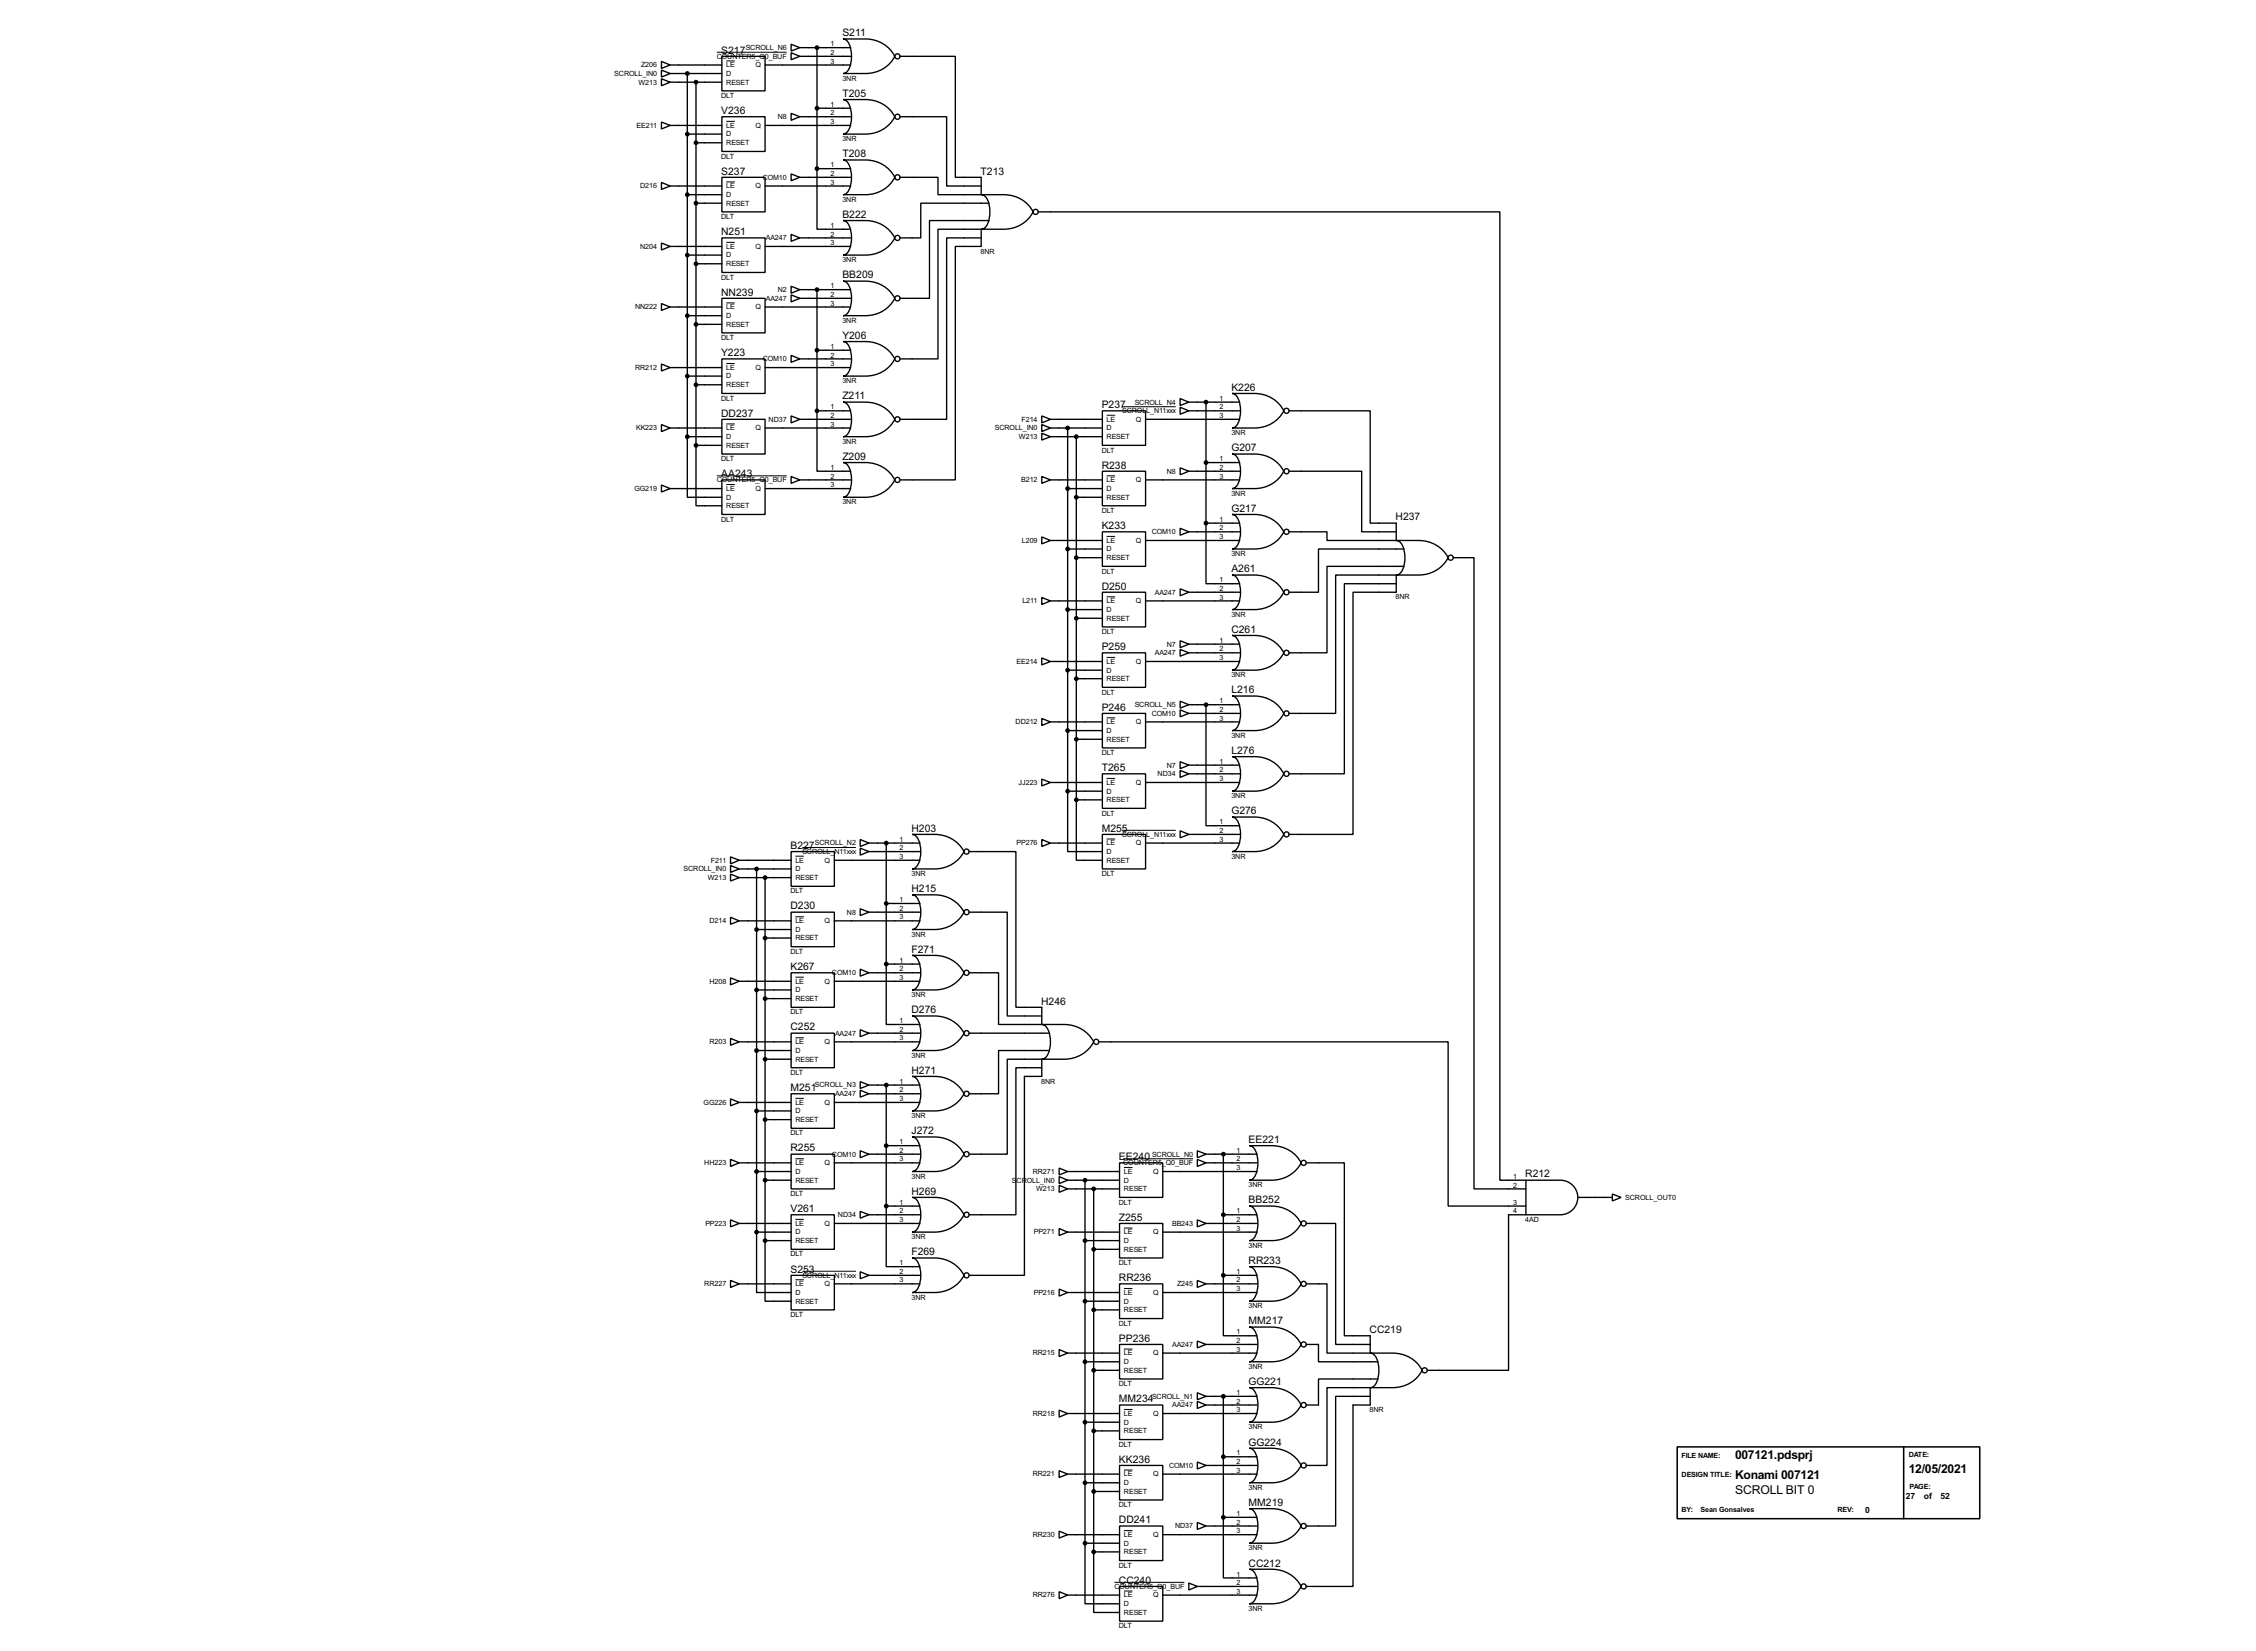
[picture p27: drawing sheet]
<svg xmlns="http://www.w3.org/2000/svg" width="663mm" height="485mm" viewBox="0 0 663 485" stroke-linecap="round" stroke-linejoin="round" font-family="sans-serif">
<defs><g id="words">
<g font-size="4">
<text x="509.8" y="428.7">007121.pdsprj</text>
<text x="509.8" y="434.5">Konami 007121</text>
<text x="560.9" y="432.8">12/05/2021</text>
<text x="509.8" y="438.9">SCROLL BIT 0</text>
</g>
<g font-size="3.4">
<text x="247.5" y="10.6">S211</text>
<text x="211.9" y="15.7">S217</text>
<text x="247.5" y="28.4">T205</text>
<text x="211.9" y="33.5">V236</text>
<text x="247.5" y="46.2">T208</text>
<text x="211.9" y="51.3">S237</text>
<text x="288.1" y="51.3">T213</text>
<text x="247.5" y="64">B222</text>
<text x="211.9" y="69.1">N251</text>
<text x="247.5" y="81.8">BB209</text>
<text x="211.9" y="86.8">NN239</text>
<text x="247.5" y="99.5">Y206</text>
<text x="211.9" y="104.7">Y223</text>
<text x="247.5" y="117.4">Z211</text>
<text x="323.7" y="119.9">P237</text>
<text x="361.8" y="114.8">K226</text>
<text x="211.9" y="122.4">DD237</text>
<text x="247.5" y="135.1">Z209</text>
<text x="323.7" y="137.6">R238</text>
<text x="361.8" y="132.6">G207</text>
<text x="211.9" y="140.2">AA243</text>
<text x="323.7" y="155.5">K233</text>
<text x="361.8" y="150.3">G217</text>
<text x="410.1" y="152.9">H237</text>
<text x="323.7" y="173.2">D250</text>
<text x="361.8" y="168.2">A261</text>
<text x="361.8" y="185.9">C261</text>
<text x="323.7" y="191">P259</text>
<text x="361.8" y="203.7">L216</text>
<text x="323.7" y="208.8">P246</text>
<text x="361.8" y="221.5">L276</text>
<text x="323.7" y="226.6">T265</text>
<text x="361.8" y="239.3">G276</text>
<text x="267.8" y="244.4">H203</text>
<text x="323.7" y="244.4">M255</text>
<text x="232.3" y="249.4">B227</text>
<text x="267.8" y="262.1">H215</text>
<text x="232.3" y="267.2">D230</text>
<text x="267.8" y="279.9">F271</text>
<text x="232.3" y="285">K267</text>
<text x="267.8" y="297.7">D276</text>
<text x="305.9" y="295.2">H246</text>
<text x="232.3" y="302.8">C252</text>
<text x="267.8" y="315.5">H271</text>
<text x="232.3" y="320.6">M251</text>
<text x="267.8" y="333.3">J272</text>
<text x="366.9" y="335.8">EE221</text>
<text x="232.3" y="338.3">R255</text>
<text x="328.8" y="340.9">EE240</text>
<text x="448.2" y="346">R212</text>
<text x="267.8" y="351">H269</text>
<text x="366.9" y="353.6">BB252</text>
<text x="232.3" y="356.1">V261</text>
<text x="328.8" y="358.7">Z255</text>
<text x="267.8" y="368.8">F269</text>
<text x="366.9" y="371.4">RR233</text>
<text x="232.3" y="373.9">S253</text>
<text x="328.8" y="376.4">RR236</text>
<text x="366.9" y="389.1">MM217</text>
<text x="328.8" y="394.2">PP236</text>
<text x="402.4" y="391.7">CC219</text>
<text x="366.9" y="406.9">GG221</text>
<text x="328.8" y="412">MM234</text>
<text x="366.9" y="424.7">GG224</text>
<text x="328.8" y="429.8">KK236</text>
<text x="366.9" y="442.5">MM219</text>
<text x="328.8" y="447.6">DD241</text>
<text x="366.9" y="460.3">CC212</text>
<text x="328.8" y="465.3">CC240</text>
</g>
<g font-size="2.8">
<text x="560" y="440.5">27</text>
<text x="565.3" y="440.5">of</text>
<text x="570.2" y="440.5">52</text>
<text x="548" y="444.5">0</text>
</g>
<g font-size="2.4">
<text x="210.6" y="17.2">C</text>
<text x="212.1" y="17.2">OUNTER5_Q0_BUF</text>
<text x="219.1" y="14.7">SCROLL_N6</text>
<text x="244" y="13.6">1</text>
<text x="244" y="16.2">2</text>
<text x="180.5" y="22.3">SCROLL_IN0</text>
<text x="188.4" y="19.8">Z206</text>
<text x="213.4" y="22.3">D</text>
<text x="213.4" y="19.8">LE</text>
<text x="222" y="19.8">Q</text>
<text x="244" y="18.7">3</text>
<text x="247.5" y="23.7">3NR</text>
<text x="187.6" y="24.8">W213</text>
<text x="211.9" y="28.8">DLT</text>
<text x="213.4" y="24.8">RESET</text>
<text x="228.5" y="35">N8</text>
<text x="244" y="31.4">1</text>
<text x="244" y="33.9">2</text>
<text x="187.1" y="37.5">EE211</text>
<text x="213.4" y="40.1">D</text>
<text x="213.4" y="37.5">LE</text>
<text x="222" y="37.5">Q</text>
<text x="244" y="36.5">3</text>
<text x="247.5" y="41.5">3NR</text>
<text x="211.9" y="46.6">DLT</text>
<text x="213.4" y="42.7">RESET</text>
<text x="224.1" y="52.8">COM10</text>
<text x="244" y="49.2">1</text>
<text x="244" y="51.7">2</text>
<text x="188.1" y="55.4">D216</text>
<text x="213.4" y="57.9">D</text>
<text x="213.4" y="55.4">LE</text>
<text x="222" y="55.4">Q</text>
<text x="244" y="54.3">3</text>
<text x="247.5" y="59.3">3NR</text>
<text x="211.9" y="64.3">DLT</text>
<text x="213.4" y="60.4">RESET</text>
<text x="225" y="70.6">AA247</text>
<text x="244" y="67">1</text>
<text x="244" y="69.5">2</text>
<text x="244" y="72">3</text>
<text x="188.1" y="73.1">N204</text>
<text x="213.4" y="75.6">D</text>
<text x="213.4" y="73.1">LE</text>
<text x="222" y="73.1">Q</text>
<text x="247.5" y="77">3NR</text>
<text x="288.1" y="74.5">8NR</text>
<text x="211.9" y="82.2">DLT</text>
<text x="213.4" y="78.2">RESET</text>
<text x="225" y="88.3">AA247</text>
<text x="228.5" y="85.8">N2</text>
<text x="244" y="84.7">1</text>
<text x="244" y="87.3">2</text>
<text x="244" y="89.8">3</text>
<text x="186.6" y="90.9">NN222</text>
<text x="213.4" y="93.5">D</text>
<text x="213.4" y="90.9">LE</text>
<text x="213.4" y="96">RESET</text>
<text x="222" y="90.9">Q</text>
<text x="247.5" y="94.9">3NR</text>
<text x="211.9" y="99.9">DLT</text>
<text x="224.1" y="106.2">COM10</text>
<text x="244" y="102.5">1</text>
<text x="244" y="105.1">2</text>
<text x="244" y="107.6">3</text>
<text x="186.6" y="108.7">RR212</text>
<text x="213.4" y="111.2">D</text>
<text x="213.4" y="108.7">LE</text>
<text x="213.4" y="113.7">RESET</text>
<text x="222" y="108.7">Q</text>
<text x="247.5" y="112.6">3NR</text>
<text x="211.9" y="117.7">DLT</text>
<text x="333.4" y="118.9">SCROLL_N4</text>
<text x="358.3" y="117.8">1</text>
<text x="225.9" y="123.9">ND37</text>
<text x="244" y="120.3">1</text>
<text x="244" y="122.8">2</text>
<text x="244" y="125.4">3</text>
<text x="300.2" y="123.9">F214</text>
<text x="325.2" y="123.9">LE</text>
<text x="329.7" y="121.4">SCROL</text>
<text x="333.7" y="123.9">Q</text>
<text x="336.8" y="121.4">L_N11xxx</text>
<text x="358.3" y="120.3">2</text>
<text x="358.3" y="122.8">3</text>
<text x="186.9" y="126.4">KK223</text>
<text x="213.4" y="129">D</text>
<text x="213.4" y="126.4">LE</text>
<text x="213.4" y="131.6">RESET</text>
<text x="222" y="126.4">Q</text>
<text x="247.5" y="130.4">3NR</text>
<text x="292.3" y="126.4">SCROLL_IN0</text>
<text x="299.4" y="129">W213</text>
<text x="325.2" y="126.4">D</text>
<text x="325.2" y="129">RESET</text>
<text x="361.8" y="127.8">3NR</text>
<text x="211.9" y="135.5">DLT</text>
<text x="323.7" y="133">DLT</text>
<text x="358.3" y="135.5">1</text>
<text x="210.6" y="141.7">C</text>
<text x="212.1" y="141.7">OUNTER5_Q0_BUF</text>
<text x="244" y="138.1">1</text>
<text x="244" y="140.6">2</text>
<text x="244" y="143.2">3</text>
<text x="300.1" y="141.7">B212</text>
<text x="325.2" y="141.7">LE</text>
<text x="333.7" y="141.7">Q</text>
<text x="342.8" y="139.2">N8</text>
<text x="358.3" y="138.1">2</text>
<text x="358.3" y="140.6">3</text>
<text x="186.4" y="144.3">GG219</text>
<text x="213.4" y="146.8">D</text>
<text x="213.4" y="144.3">LE</text>
<text x="213.4" y="149.3">RESET</text>
<text x="222" y="144.3">Q</text>
<text x="247.5" y="148.2">3NR</text>
<text x="325.2" y="144.3">D</text>
<text x="325.2" y="146.8">RESET</text>
<text x="361.8" y="145.7">3NR</text>
<text x="211.9" y="153.3">DLT</text>
<text x="323.7" y="150.7">DLT</text>
<text x="358.3" y="153.3">1</text>
<text x="358.3" y="155.9">2</text>
<text x="300.3" y="159.5">L209</text>
<text x="325.2" y="159.5">LE</text>
<text x="333.7" y="159.5">Q</text>
<text x="338.4" y="157">COM10</text>
<text x="358.3" y="158.4">3</text>
<text x="325.2" y="162">D</text>
<text x="325.2" y="164.6">RESET</text>
<text x="361.8" y="163.4">3NR</text>
<text x="323.7" y="168.5">DLT</text>
<text x="358.3" y="171.1">1</text>
<text x="358.3" y="173.6">2</text>
<text x="300.4" y="177.3">L211</text>
<text x="325.2" y="179.8">D</text>
<text x="325.2" y="177.3">LE</text>
<text x="333.7" y="177.3">Q</text>
<text x="339.3" y="174.7">AA247</text>
<text x="358.3" y="176.2">3</text>
<text x="410.1" y="176.1">8NR</text>
<text x="325.2" y="182.4">RESET</text>
<text x="361.8" y="181.2">3NR</text>
<text x="323.7" y="186.3">DLT</text>
<text x="342.8" y="190">N7</text>
<text x="358.3" y="188.9">1</text>
<text x="358.3" y="191.4">2</text>
<text x="298.7" y="195.1">EE214</text>
<text x="325.2" y="197.6">D</text>
<text x="325.2" y="195.1">LE</text>
<text x="333.7" y="195.1">Q</text>
<text x="339.3" y="192.5">AA247</text>
<text x="358.3" y="194">3</text>
<text x="325.2" y="200.1">RESET</text>
<text x="361.8" y="199">3NR</text>
<text x="323.7" y="204.1">DLT</text>
<text x="333.4" y="207.8">SCROLL_N5</text>
<text x="358.3" y="206.7">1</text>
<text x="358.3" y="209.2">2</text>
<text x="298.4" y="212.8">DD212</text>
<text x="325.2" y="215.4">D</text>
<text x="325.2" y="212.8">LE</text>
<text x="333.7" y="212.8">Q</text>
<text x="338.4" y="210.3">COM10</text>
<text x="358.3" y="211.7">3</text>
<text x="323.7" y="221.9">DLT</text>
<text x="325.2" y="217.9">RESET</text>
<text x="361.8" y="216.8">3NR</text>
<text x="342.8" y="225.5">N7</text>
<text x="358.3" y="224.4">1</text>
<text x="358.3" y="227">2</text>
<text x="299.3" y="230.6">JJ223</text>
<text x="325.2" y="233.2">D</text>
<text x="325.2" y="230.6">LE</text>
<text x="333.7" y="230.6">Q</text>
<text x="340.2" y="228.1">ND34</text>
<text x="358.3" y="229.5">3</text>
<text x="323.7" y="239.6">DLT</text>
<text x="325.2" y="235.7">RESET</text>
<text x="361.8" y="234.6">3NR</text>
<text x="329.7" y="245.9">SCROL</text>
<text x="336.8" y="245.9">L_N11xxx</text>
<text x="358.3" y="242.2">1</text>
<text x="358.3" y="244.8">2</text>
<text x="235.8" y="250.9">SCROLL_N11xxx</text>
<text x="239.5" y="248.4">SCROLL_N2</text>
<text x="264.3" y="247.3">1</text>
<text x="264.3" y="249.8">2</text>
<text x="298.7" y="248.4">PP276</text>
<text x="325.2" y="250.9">D</text>
<text x="325.2" y="248.4">LE</text>
<text x="333.7" y="248.4">Q</text>
<text x="358.3" y="247.3">3</text>
<text x="200.9" y="256">SCROLL_IN0</text>
<text x="208.8" y="253.5">F211</text>
<text x="233.7" y="256">D</text>
<text x="233.7" y="253.5">LE</text>
<text x="242.3" y="253.5">Q</text>
<text x="264.3" y="252.4">3</text>
<text x="267.8" y="257.4">3NR</text>
<text x="323.7" y="257.4">DLT</text>
<text x="325.2" y="253.5">RESET</text>
<text x="361.8" y="252.3">3NR</text>
<text x="208" y="258.6">W213</text>
<text x="232.3" y="262.5">DLT</text>
<text x="233.7" y="258.6">RESET</text>
<text x="248.9" y="268.7">N8</text>
<text x="264.3" y="265.1">1</text>
<text x="264.3" y="267.6">2</text>
<text x="208.5" y="271.3">D214</text>
<text x="233.7" y="273.8">D</text>
<text x="233.7" y="271.3">LE</text>
<text x="242.3" y="271.3">Q</text>
<text x="264.3" y="270.2">3</text>
<text x="267.8" y="275.2">3NR</text>
<text x="232.3" y="280.3">DLT</text>
<text x="233.7" y="276.3">RESET</text>
<text x="244.5" y="286.5">COM10</text>
<text x="264.3" y="282.9">1</text>
<text x="264.3" y="285.4">2</text>
<text x="264.3" y="287.9">3</text>
<text x="208.5" y="289">H208</text>
<text x="233.7" y="291.6">D</text>
<text x="233.7" y="289">LE</text>
<text x="242.3" y="289">Q</text>
<text x="267.8" y="293">3NR</text>
<text x="232.3" y="298.1">DLT</text>
<text x="233.7" y="294.1">RESET</text>
<text x="245.4" y="304.3">AA247</text>
<text x="264.3" y="300.6">1</text>
<text x="264.3" y="303.2">2</text>
<text x="264.3" y="305.7">3</text>
<text x="208.5" y="306.8">R203</text>
<text x="233.7" y="309.4">D</text>
<text x="233.7" y="306.8">LE</text>
<text x="233.7" y="311.9">RESET</text>
<text x="242.3" y="306.8">Q</text>
<text x="267.8" y="310.8">3NR</text>
<text x="232.3" y="315.8">DLT</text>
<text x="239.5" y="319.5">SCROLL_N3</text>
<text x="245.4" y="322.1">AA247</text>
<text x="264.3" y="318.4">1</text>
<text x="264.3" y="321">2</text>
<text x="264.3" y="323.5">3</text>
<text x="305.9" y="318.4">8NR</text>
<text x="206.8" y="324.6">GG226</text>
<text x="233.7" y="327.1">D</text>
<text x="233.7" y="324.6">LE</text>
<text x="233.7" y="329.7">RESET</text>
<text x="242.3" y="324.6">Q</text>
<text x="267.8" y="328.5">3NR</text>
<text x="232.3" y="333.6">DLT</text>
<text x="244.5" y="339.8">COM10</text>
<text x="264.3" y="336.2">1</text>
<text x="264.3" y="338.7">2</text>
<text x="264.3" y="341.3">3</text>
<text x="338.5" y="339.8">SCROLL_N0</text>
<text x="363.4" y="338.7">1</text>
<text x="363.4" y="341.3">2</text>
<text x="207" y="342.4">HH223</text>
<text x="233.7" y="344.9">D</text>
<text x="233.7" y="342.4">LE</text>
<text x="233.7" y="347.5">RESET</text>
<text x="242.3" y="342.4">Q</text>
<text x="267.8" y="346.3">3NR</text>
<text x="297.4" y="347.5">S</text>
<text x="298.7" y="347.5">CROLL_IN0</text>
<text x="303.5" y="344.9">RR271</text>
<text x="330" y="342.4">COUNTER5_Q0_BUF</text>
<text x="330.3" y="347.5">D</text>
<text x="330.3" y="344.9">LE</text>
<text x="338.8" y="344.9">Q</text>
<text x="363.4" y="343.8">3</text>
<text x="444.7" y="346.4">1</text>
<text x="232.3" y="351.4">DLT</text>
<text x="264.3" y="354">1</text>
<text x="304.5" y="350">W213</text>
<text x="328.8" y="353.9">DLT</text>
<text x="330.3" y="350">RESET</text>
<text x="366.9" y="348.9">3NR</text>
<text x="444.7" y="348.9">2</text>
<text x="444.7" y="354">3</text>
<text x="477.6" y="352.5">SCROLL_OUT0</text>
<text x="246.2" y="357.6">ND34</text>
<text x="264.3" y="356.5">2</text>
<text x="264.3" y="359.1">3</text>
<text x="363.4" y="356.5">1</text>
<text x="363.4" y="359.1">2</text>
<text x="444.7" y="356.5">4</text>
<text x="448.2" y="359">4AD</text>
<text x="207.3" y="360.2">PP223</text>
<text x="233.7" y="362.7">D</text>
<text x="233.7" y="360.2">LE</text>
<text x="233.7" y="365.2">RESET</text>
<text x="242.3" y="360.2">Q</text>
<text x="267.8" y="364.1">3NR</text>
<text x="303.8" y="362.7">PP271</text>
<text x="330.3" y="365.2">D</text>
<text x="330.3" y="362.7">LE</text>
<text x="338.8" y="362.7">Q</text>
<text x="344.4" y="360.2">BB243</text>
<text x="363.4" y="361.6">3</text>
<text x="232.3" y="369.2">DLT</text>
<text x="264.3" y="371.8">1</text>
<text x="328.8" y="371.7">DLT</text>
<text x="330.3" y="367.8">RESET</text>
<text x="366.9" y="366.6">3NR</text>
<text x="207" y="377.9">RR227</text>
<text x="233.7" y="377.9">LE</text>
<text x="235.8" y="375.4">SCROLL_N11xxx</text>
<text x="242.3" y="377.9">Q</text>
<text x="264.3" y="374.3">2</text>
<text x="264.3" y="376.8">3</text>
<text x="345.9" y="377.9">Z245</text>
<text x="363.4" y="374.3">1</text>
<text x="363.4" y="376.8">2</text>
<text x="233.7" y="380.5">D</text>
<text x="233.7" y="383">RESET</text>
<text x="267.8" y="381.9">3NR</text>
<text x="303.8" y="380.5">PP216</text>
<text x="330.3" y="383">D</text>
<text x="330.3" y="380.5">LE</text>
<text x="338.8" y="380.5">Q</text>
<text x="363.4" y="379.4">3</text>
<text x="232.3" y="387">DLT</text>
<text x="328.8" y="389.5">DLT</text>
<text x="330.3" y="385.6">RESET</text>
<text x="366.9" y="384.4">3NR</text>
<text x="344.4" y="395.7">AA247</text>
<text x="363.4" y="392.1">1</text>
<text x="363.4" y="394.6">2</text>
<text x="303.5" y="398.3">RR215</text>
<text x="330.3" y="400.8">D</text>
<text x="330.3" y="398.3">LE</text>
<text x="338.8" y="398.3">Q</text>
<text x="363.4" y="397.2">3</text>
<text x="328.8" y="407.3">DLT</text>
<text x="330.3" y="403.3">RESET</text>
<text x="366.9" y="402.2">3NR</text>
<text x="338.5" y="411">SCROLL_N1</text>
<text x="344.4" y="413.5">AA247</text>
<text x="363.4" y="409.9">1</text>
<text x="363.4" y="412.4">2</text>
<text x="303.5" y="416">RR218</text>
<text x="330.3" y="418.6">D</text>
<text x="330.3" y="416">LE</text>
<text x="338.8" y="416">Q</text>
<text x="363.4" y="414.9">3</text>
<text x="366.9" y="420">3NR</text>
<text x="402.4" y="414.9">8NR</text>
<text x="328.8" y="425.1">DLT</text>
<text x="330.3" y="421.1">RESET</text>
<text x="343.5" y="431.3">COM10</text>
<text x="363.4" y="427.6">1</text>
<text x="363.4" y="430.2">2</text>
<text x="494.1" y="428.5">FILE NAME:</text>
<text x="560.9" y="428">DATE:</text>
<text x="303.5" y="433.8">RR221</text>
<text x="330.3" y="436.4">D</text>
<text x="330.3" y="433.8">LE</text>
<text x="338.8" y="433.8">Q</text>
<text x="363.4" y="432.7">3</text>
<text x="366.9" y="437.8">3NR</text>
<text x="494.1" y="434">DESIGN TITLE:</text>
<text x="561.1" y="437.4">PAGE:</text>
<text x="328.8" y="442.8">DLT</text>
<text x="330.3" y="438.9">RESET</text>
<text x="345.3" y="449.1">ND37</text>
<text x="363.4" y="445.4">1</text>
<text x="363.4" y="448">2</text>
<text x="494.1" y="444.3">BY:</text>
<text x="499.7" y="444.3">Sean Gonsalves</text>
<text x="539.9" y="444.4">REV:</text>
<text x="303.5" y="451.6">RR230</text>
<text x="330.3" y="454.1">D</text>
<text x="330.3" y="451.6">LE</text>
<text x="338.8" y="451.6">Q</text>
<text x="363.4" y="450.5">3</text>
<text x="366.9" y="455.5">3NR</text>
<text x="328.8" y="460.6">DLT</text>
<text x="330.3" y="456.7">RESET</text>
<text x="327.5" y="466.8">COUNTER5_Q0_BUF</text>
<text x="363.4" y="463.2">1</text>
<text x="363.4" y="465.7">2</text>
<text x="303.5" y="469.4">RR276</text>
<text x="330.3" y="471.9">D</text>
<text x="330.3" y="469.4">LE</text>
<text x="338.8" y="469.4">Q</text>
<text x="363.4" y="468.3">3</text>
<text x="366.9" y="473.3">3NR</text>
<text x="328.8" y="478.4">DLT</text>
<text x="330.3" y="474.5">RESET</text>
</g>
</g></defs>
<g fill="none" stroke="#000" stroke-width=".4">
<path d="M194.4 18.1l2.5 1-2.5 1zM196.9 19.1h15.2M212.1 16.6h12.7v10.1h-12.7zM224.8 19.1h25.2M232.5 13l2.5 1-2.5 1zM232.5 15.5l2.5 1.1-2.5 1zM235 14h15M235 16.6h15M240.1 14v35.6M247.7 11.5h6.6a9.5 9.5 0 0 1 8.6 5.1 9.4 9.4 0 0 1-8.6 5h-6.6a3.1 3.1 0 0 0 2.3-3.1 7.9 7.9 0 0 0-1.3-6.6zM264.5 16.6h16.2v35.5h7.6v5.1h-12.7v-5.1h-11.1M194.4 20.6l2.5 1-2.5 1.1z"/>
<path d="M194.4 35.9l2.5 1-2.5 1zM194.4 23.2l2.5 1-2.5 1zM196.9 36.9h15.2M196.9 21.6h15.2M196.9 24.2h15.2M202 21.6v106.7M202 39.4h10.1M204.5 24.2v106.7M212.1 34.3h12.7v10.2h-12.7zM224.8 36.9h25.2M232.5 33.3l2.5 1-2.5 1.1zM235 34.3h15"/>
<path d="M240.1 31.8h9.9M247.7 29.3h6.6a9.4 9.4 0 0 1 8.6 5 9.5 9.5 0 0 1-8.6 5.1h-6.6a3.2 3.2 0 0 0 2.3-3.1 7.8 7.8 0 0 0-1.3-6.6zM264.5 34.3h13.7v20.4h10.1M194.4 53.6l2.5 1.1-2.5 1zM196.9 54.7h15.2M202 57.2h10.1M204.5 42h7.6M204.5 59.7h7.6M212.1 52.1h12.7v10.2h-12.7zM224.8 54.7h25.2M232.5 51.1l2.5 1-2.5 1zM235 52.1h15"/>
<path d="M240.1 49.6v17.8h9.9M240.1 49.6h9.9M247.7 47h6.6a9.5 9.5 0 0 1 8.6 5.1 9.5 9.5 0 0 1-8.6 5.1h-6.6a3.2 3.2 0 0 0 2.3-3.1 7.9 7.9 0 0 0-1.3-6.7zM288.3 57.2h6.6a9.5 9.5 0 0 1 8.7 5.1 9.5 9.5 0 0 1-8.7 5.1h-6.6a3.2 3.2 0 0 0 2.4-3.2 7.7 7.7 0 0 0-1.3-6.6zM290.6 59.7h-20v10.2h-6.1M194.4 71.4l2.5 1-2.5 1.1zM196.9 72.4h15.2M202 75h10.1M204.5 77.5h7.6M212.1 69.9h12.7v10.2h-12.7zM224.8 72.4h25.2M232.5 68.9l2.5 1-2.5 1z"/>
<path d="M235 69.9h15M247.7 64.8h6.6a9.5 9.5 0 0 1 8.6 5.1 9.4 9.4 0 0 1-8.6 5.1h-6.6a3.2 3.2 0 0 0 2.3-3.2 7.9 7.9 0 0 0-1.3-6.6zM288.3 69.9h-10.1v53.3h-13.7M290.6 64.8h-17.5v22.9h-8.6M305.1 62.3h135.6v284.5h7.7M194.4 89.2l2.5 1-2.5 1zM196.9 90.2h15.2M202 92.8h10.1M204.5 95.3h7.6M212.1 87.7h12.7v10.1h-12.7zM224.8 90.2h25.2M232.5 84.1l2.5 1-2.5 1.1z"/>
<path d="M232.5 86.7l2.5 1-2.5 1zM235 85.1h15M235 87.7h15M240.1 85.1v35.6M247.7 82.6h6.6a9.4 9.4 0 0 1 8.6 5.1 9.5 9.5 0 0 1-8.6 5.1h-6.6a3.2 3.2 0 0 0 2.3-3.2 7.8 7.8 0 0 0-1.3-6.6zM194.4 107l2.5 1-2.5 1zM196.9 108h15.2M202 110.5h10.1M204.5 113.1h7.6M212.1 105.5h12.7v10.1h-12.7zM224.8 108h25.2M232.5 104.4l2.5 1.1-2.5 1z"/>
<path d="M235 105.5h15M240.1 102.9h9.9M247.7 100.4h6.6a9.5 9.5 0 0 1 8.6 5.1 9.4 9.4 0 0 1-8.6 5h-6.6a3.1 3.1 0 0 0 2.3-3.1 7.9 7.9 0 0 0-1.3-6.6zM247.7 118.2h6.6a9.4 9.4 0 0 1 8.6 5 9.5 9.5 0 0 1-8.6 5.1h-6.6a3.2 3.2 0 0 0 2.3-3.1 7.8 7.8 0 0 0-1.3-6.6zM264.5 105.5h11.1v-38.1h12.7v5h-7.6v68.6h-16.2M346.8 117.1l2.5 1.1-2.5 1zM346.8 119.7l2.5 1-2.5 1zM349.3 118.2h15M354.4 118.2v35.5M362 115.6h6.6a9.5 9.5 0 0 1 8.6 5.1 9.4 9.4 0 0 1-8.6 5.1h-6.6a3.2 3.2 0 0 0 2.3-3.2 7.9 7.9 0 0 0-1.3-6.6zM194.4 124.8l2.5 1-2.5 1zM196.9 125.8h15.2"/>
<path d="M202 128.3v17.8h10.1M202 128.3h10.1M204.5 130.9v17.7h7.6M204.5 130.9h7.6M212.1 123.2h12.7v10.2h-12.7zM224.8 125.8h25.2M232.5 122.2l2.5 1-2.5 1.1zM235 123.2h15M240.1 120.7v17.8h9.9M240.1 120.7h9.9M247.7 135.9h6.6a9.5 9.5 0 0 1 8.6 5.1 9.5 9.5 0 0 1-8.6 5.1h-6.6a3.2 3.2 0 0 0 2.3-3.1 7.9 7.9 0 0 0-1.3-6.7zM306.1 122.2l2.6 1-2.6 1.1z"/>
<path d="M306.1 127.3l2.6 1-2.6 1zM306.1 124.8l2.6 1-2.6 1zM308.7 123.2h15.2M308.7 125.8h15.2M308.7 128.3h15.2M313.7 125.8v106.7M316.3 128.3v106.7M323.9 138.5h12.7v10.1h-12.7zM323.9 120.7h12.7v10.2h-12.7zM336.6 123.2h27.7M346.8 137.5l2.5 1-2.5 1zM349.3 120.7h15"/>
<path d="M349.3 138.5h15M354.4 135.9h9.9M362 133.4h6.6a9.4 9.4 0 0 1 8.6 5.1 9.5 9.5 0 0 1-8.6 5.1h-6.6a3.2 3.2 0 0 0 2.3-3.2 7.8 7.8 0 0 0-1.3-6.6zM378.8 120.7h23.8v33h7.7v5.1h-20.4v-2.5h-11.1M378.8 138.5h21.3v17.8h10.2M194.4 142.5l2.5 1.1-2.5 1zM196.9 143.6h15.2M212.1 141h12.7v10.2h-12.7zM224.8 143.6h25.2M232.5 140l2.5 1-2.5 1zM235 141h15M306.1 157.8l2.6 1-2.6 1z"/>
<path d="M306.1 140l2.6 1-2.6 1zM308.7 158.8h15.2M308.7 141h15.2M313.7 143.6h10.2M316.3 146.1h7.6M323.9 156.3h12.7v10.1h-12.7zM336.6 158.8h27.7M336.6 141h27.7M346.8 155.2l2.5 1.1-2.5 1zM349.3 156.3h15M354.4 153.7v17.8h9.9M354.4 153.7h9.9"/>
<path d="M362 151.2h6.6a9.5 9.5 0 0 1 8.6 5.1 9.4 9.4 0 0 1-8.6 5h-6.6a3.1 3.1 0 0 0 2.3-3.1 7.9 7.9 0 0 0-1.3-6.6zM410.3 158.8h6.6a9.6 9.6 0 0 1 8.6 5.1 9.6 9.6 0 0 1-8.6 5.1h-6.6a3.2 3.2 0 0 0 2.3-3.2 7.6 7.6 0 0 0-1.3-6.6zM306.1 175.6l2.6 1-2.6 1zM308.7 176.6h15.2M313.7 161.3h10.2M313.7 179.1h10.2M316.3 163.9h7.6M323.9 174h12.7v10.2h-12.7zM336.6 176.6h27.7M346.8 173l2.5 1-2.5 1.1zM349.3 174h15M362 169h6.6a9.4 9.4 0 0 1 8.6 5 9.5 9.5 0 0 1-8.6 5.1h-6.6a3.2 3.2 0 0 0 2.3-3.1 7.8 7.8 0 0 0-1.3-6.6z"/>
<path d="M410.3 171.5h-15.3v55.9h-16.2M412.6 166.4h-22.7v25.4h-11.1M412.6 161.3h-25.2v12.7h-8.6M427 163.9h6.1v185.4h15.3M306.1 193.3l2.6 1.1-2.6 1zM308.7 194.4h15.2M313.7 196.9h10.2M316.3 181.7h7.6M316.3 199.4h7.6M323.9 191.8h12.7v10.2h-12.7zM336.6 194.4h27.7M346.8 190.8l2.5 1-2.5 1z"/>
<path d="M346.8 188.3l2.5 1-2.5 1zM349.3 191.8h15M349.3 189.3h15M362 186.7h6.6a9.5 9.5 0 0 1 8.6 5.1 9.5 9.5 0 0 1-8.6 5.1h-6.6a3.2 3.2 0 0 0 2.3-3.1 7.9 7.9 0 0 0-1.3-6.7zM306.1 211.1l2.6 1-2.6 1.1zM308.7 212.1h15.2M313.7 214.7h10.2M316.3 217.2h7.6M323.9 209.6h12.7v10.2h-12.7zM336.6 212.1h27.7M346.8 206l2.5 1.1-2.5 1zM346.8 208.6l2.5 1-2.5 1z"/>
<path d="M349.3 209.6h15M349.3 207.1h15M354.4 207.1v35.5h9.9M362 204.5h6.6a9.5 9.5 0 0 1 8.6 5.1 9.4 9.4 0 0 1-8.6 5.1h-6.6a3.2 3.2 0 0 0 2.3-3.2 7.9 7.9 0 0 0-1.3-6.6zM378.8 209.6h13.7v-40.6h17.8v5h-12.7v71.2h-18.8M306.1 228.9l2.6 1-2.6 1zM308.7 229.9h15.2M313.7 232.5v17.7h10.2M313.7 232.5h10.2M316.3 235v17.8h7.6M316.3 235h7.6M323.9 227.4h12.7v10.1h-12.7z"/>
<path d="M336.6 229.9h27.7M346.8 223.8l2.5 1-2.5 1.1zM346.8 226.4l2.5 1-2.5 1zM349.3 224.8h15M349.3 227.4h15M362 222.3h6.6a9.4 9.4 0 0 1 8.6 5.1 9.5 9.5 0 0 1-8.6 5.1h-6.6a3.2 3.2 0 0 0 2.3-3.2 7.8 7.8 0 0 0-1.3-6.6zM214.7 251.8l2.5 1-2.5 1zM214.7 254.3l2.5 1-2.5 1zM214.7 256.8l2.5 1.1-2.5 1zM217.2 252.8h15.3M217.2 257.9h15.3M217.2 255.3h15.3"/>
<path d="M222.3 255.3v106.7M224.8 257.9v106.6M232.5 250.2h12.7v10.2h-12.7zM245.2 252.8h25.1M252.8 249.2l2.5 1-2.5 1.1zM252.8 246.7l2.5 1-2.5 1zM255.3 247.7h15M255.3 250.2h15M260.4 247.7v35.6M268 245.2h6.6a9.6 9.6 0 0 1 8.7 5 9.6 9.6 0 0 1-8.7 5.1h-6.6a3.2 3.2 0 0 0 2.4-3.1 7.6 7.6 0 0 0-1.4-6.6zM284.8 250.2h13.7v45.8h7.6v5h-12.7v-15.2h-8.6M306.1 246.7l2.6 1-2.6 1z"/>
<path d="M308.7 247.7h15.2M323.9 245.2h12.7v10.1h-12.7zM336.6 247.7h27.7M346.8 244.1l2.5 1.1-2.5 1zM349.3 245.2h15M362 240.1h6.6a9.5 9.5 0 0 1 8.6 5.1 9.4 9.4 0 0 1-8.6 5h-6.6a3.1 3.1 0 0 0 2.3-3.1 7.9 7.9 0 0 0-1.3-6.6zM214.7 269.5l2.5 1.1-2.5 1zM217.2 270.6h15.3M222.3 273.1h10.2M224.8 275.6h7.7M232.5 268h12.7v10.2h-12.7zM245.2 270.6h25.1"/>
<path d="M252.8 267l2.5 1-2.5 1zM255.3 268h15M260.4 265.5h9.9M268 262.9h6.6a9.6 9.6 0 0 1 8.7 5.1 9.6 9.6 0 0 1-8.7 5.1h-6.6a3.2 3.2 0 0 0 2.4-3.1 7.7 7.7 0 0 0-1.4-6.7zM284.8 268h11.2v30.5h10.1M214.7 287.3l2.5 1-2.5 1.1zM217.2 288.3h15.3M222.3 290.9h10.2M224.8 293.4h7.7M232.5 285.8h12.7v10.2h-12.7zM245.2 288.3h25.1M252.8 284.8l2.5 1-2.5 1z"/>
<path d="M255.3 285.8h15M260.4 283.3v17.7h9.9M260.4 283.3h9.9M268 298.5h6.6a9.6 9.6 0 0 1 8.7 5.1 9.6 9.6 0 0 1-8.7 5.1h-6.6a3.2 3.2 0 0 0 2.4-3.2 7.6 7.6 0 0 0-1.4-6.6zM268 280.7h6.6a9.6 9.6 0 0 1 8.7 5.1 9.6 9.6 0 0 1-8.7 5.1h-6.6a3.2 3.2 0 0 0 2.4-3.2 7.7 7.7 0 0 0-1.4-6.6zM214.7 305.1l2.5 1-2.5 1zM217.2 306.1h15.3M222.3 308.7h10.2M224.8 311.2h7.7M232.5 303.6h12.7v10.1h-12.7zM245.2 306.1h25.1M252.8 302.6l2.5 1-2.5 1z"/>
<path d="M252.8 317.8l2.5 1-2.5 1zM255.3 303.6h15M255.3 318.8h15M260.4 318.8v35.6M268 316.3h6.6a9.6 9.6 0 0 1 8.7 5.1 9.6 9.6 0 0 1-8.7 5h-6.6a3.2 3.2 0 0 0 2.4-3.1 7.7 7.7 0 0 0-1.4-6.6zM284.8 303.6h23.6M306.1 301h6.6a9.6 9.6 0 0 1 8.7 5.1 9.6 9.6 0 0 1-8.7 5.1h-6.6a3.2 3.2 0 0 0 2.4-3.1 7.7 7.7 0 0 0-1.4-6.7zM306.1 313.7h-7.6v43.2h-13.7M308.4 308.7h-15v12.7h-8.6M322.9 306.1h102.6v48.3h22.9M214.7 322.9l2.5 1-2.5 1zM217.2 323.9h15.3"/>
<path d="M222.3 326.4h10.2M224.8 329h7.7M232.5 339.1h12.7v10.2h-12.7zM232.5 321.4h12.7v10.1h-12.7zM245.2 323.9h25.1M252.8 320.3l2.5 1.1-2.5 1zM252.8 338.1l2.5 1-2.5 1.1zM255.3 321.4h15M255.3 339.1h15M260.4 336.6h9.9M268 334.1h6.6a9.6 9.6 0 0 1 8.7 5 9.6 9.6 0 0 1-8.7 5.1h-6.6a3.2 3.2 0 0 0 2.4-3.1 7.6 7.6 0 0 0-1.4-6.6zM284.8 339.1h11.2v-27.9h10.1v5.1h-5.1v58.4h-16.2"/>
<path d="M351.8 338.1l2.6 1-2.6 1.1zM354.4 339.1h15M359.5 339.1v35.6M367.1 336.6h6.6a9.5 9.5 0 0 1 8.6 5.1 9.5 9.5 0 0 1-8.6 5.1h-6.6a3.2 3.2 0 0 0 2.3-3.2 7.7 7.7 0 0 0-1.3-6.6zM214.7 358.4l2.5 1.1-2.5 1zM214.7 340.7l2.5 1-2.5 1zM217.2 341.7h15.3M217.2 359.5h15.3M222.3 344.2h10.2M224.8 346.8h7.7M232.5 356.9h12.7v10.2h-12.7zM245.2 341.7h25.1"/>
<path d="M245.2 359.5h25.1M252.8 355.9l2.5 1-2.5 1zM255.3 356.9h15M260.4 354.4v17.8h9.9M260.4 354.4h9.9M268 351.8h6.6a9.6 9.6 0 0 1 8.7 5.1 9.6 9.6 0 0 1-8.7 5.1h-6.6a3.2 3.2 0 0 0 2.4-3.1 7.7 7.7 0 0 0-1.4-6.7zM311.2 343.2l2.5 1-2.5 1zM311.2 348.3l2.5 1-2.5 1zM311.2 345.7l2.5 1.1-2.5 1zM313.7 344.2h15.3M313.7 346.8h15.3M313.7 349.3h15.3"/>
<path d="M318.8 346.8v106.6M321.4 349.3v106.7M329 341.7h12.7v10.1h-12.7zM329 359.5h12.7v10.1h-12.7zM341.7 344.2h27.7M351.8 358.4l2.6 1.1-2.6 1zM351.8 340.7l2.6 1-2.6 1zM354.4 341.7h15M354.4 359.5h15M359.5 356.9h9.9M367.1 354.4h6.6a9.6 9.6 0 0 1 8.6 5.1 9.5 9.5 0 0 1-8.6 5h-6.6a3.1 3.1 0 0 0 2.3-3.1 7.8 7.8 0 0 0-1.3-6.6zM383.8 341.7h11.2v50.8h7.6v5.1h-12.7v-20.4h-6.1"/>
<path d="M383.8 359.5h8.7v35.5h10.1M448.4 346.8h10.1a5.1 5.1 0 0 1 5.1 5 5.1 5.1 0 0 1-5.1 5.1h-10.1zM448.4 356.9h-5.1v45.7h-23.9M463.6 351.8h10.2M473.8 350.8l2.5 1-2.5 1.1zM214.7 376.2l2.5 1-2.5 1.1zM217.2 377.2h15.3M222.3 362v17.8h10.2M222.3 362h10.2M224.8 364.5v17.8h7.7M224.8 364.5h7.7M232.5 374.7h12.7v10.2h-12.7z"/>
<path d="M245.2 377.2h25.1M252.8 373.7l2.5 1-2.5 1zM255.3 374.7h15M268 369.6h6.6a9.6 9.6 0 0 1 8.7 5.1 9.6 9.6 0 0 1-8.7 5.1h-6.6a3.2 3.2 0 0 0 2.4-3.2 7.7 7.7 0 0 0-1.4-6.6zM311.2 378.8l2.5 1-2.5 1zM311.2 361l2.5 1-2.5 1zM313.7 379.8h15.3M313.7 362h15.3M318.8 364.5h10.2M321.4 367.1h7.6M329 377.2h12.7v10.2h-12.7zM341.7 379.8h27.7"/>
<path d="M341.7 362h27.7M351.8 376.2l2.6 1-2.6 1.1zM354.4 377.2h15M359.5 374.7v17.8h9.9M359.5 374.7h9.9M367.1 372.2h6.6a9.5 9.5 0 0 1 8.6 5 9.5 9.5 0 0 1-8.6 5.1h-6.6a3.2 3.2 0 0 0 2.3-3.1 7.7 7.7 0 0 0-1.3-6.6zM311.2 396.5l2.5 1.1-2.5 1zM313.7 397.6h15.3M318.8 382.3h10.2M321.4 384.9h7.6M329 395h12.7v10.2h-12.7zM341.7 397.6h27.7"/>
<path d="M351.8 394l2.6 1-2.6 1zM354.4 395h15M367.1 389.9h6.6a9.6 9.6 0 0 1 8.6 5.1 9.5 9.5 0 0 1-8.6 5.1h-6.6a3.2 3.2 0 0 0 2.3-3.1 7.8 7.8 0 0 0-1.3-6.7zM383.8 395h3.6v5.1h17.5M402.6 397.6h6.6a9.5 9.5 0 0 1 8.7 5 9.5 9.5 0 0 1-8.7 5.1h-6.6a3.2 3.2 0 0 0 2.4-3.1 7.7 7.7 0 0 0-1.3-6.6zM311.2 414.3l2.5 1-2.5 1.1zM313.7 415.3h15.3M318.8 400.1h10.2M318.8 417.9h10.2M321.4 402.6h7.6M329 412.8h12.7v10.2h-12.7zM341.7 415.3h27.7"/>
<path d="M351.8 409.2l2.6 1.1-2.6 1zM351.8 411.8l2.6 1-2.6 1zM354.4 412.8h15M354.4 410.3h15M359.5 410.3v35.5M367.1 407.7h6.6a9.6 9.6 0 0 1 8.6 5.1 9.5 9.5 0 0 1-8.6 5.1h-6.6a3.2 3.2 0 0 0 2.3-3.2 7.8 7.8 0 0 0-1.3-6.6zM402.6 410.3h-10.1v38.1h-8.7M404.9 405.2h-17.5v7.6h-3.6M311.2 432.1l2.5 1-2.5 1zM313.7 433.1h15.3M318.8 435.7h10.2M321.4 420.4h7.6"/>
<path d="M321.4 438.2h7.6M329 430.6h12.7v10.1h-12.7zM341.7 433.1h27.7M351.8 429.6l2.6 1-2.6 1zM354.4 430.6h15M359.5 428h9.9M367.1 425.5h6.6a9.5 9.5 0 0 1 8.6 5.1 9.5 9.5 0 0 1-8.6 5.1h-6.6a3.2 3.2 0 0 0 2.3-3.2 7.7 7.7 0 0 0-1.3-6.6zM383.8 430.6h6.1v-22.9h12.7v5.1h-5v53.3h-13.8M311.2 449.9l2.5 1-2.5 1zM313.7 450.9h15.3M318.8 453.4v17.8h10.2M318.8 453.4h10.2"/>
<path d="M321.4 456v17.8h7.6M321.4 456h7.6M329 448.4h12.7v10.1h-12.7zM341.7 450.9h27.7M351.8 447.3l2.6 1.1-2.6 1zM354.4 448.4h15M359.5 445.8v17.8h9.9M359.5 445.8h9.9M367.1 443.3h6.6a9.6 9.6 0 0 1 8.6 5.1 9.5 9.5 0 0 1-8.6 5h-6.6a3.1 3.1 0 0 0 2.3-3.1 7.8 7.8 0 0 0-1.3-6.6zM311.2 467.7l2.5 1-2.5 1zM313.7 468.7h15.3M329 466.1h12.7v10.2h-12.7z"/>
<path d="M341.7 468.7h27.7M349.3 465.1l2.5 1-2.5 1.1zM351.8 466.1h17.6M367.1 461.1h6.6a9.5 9.5 0 0 1 8.6 5 9.5 9.5 0 0 1-8.6 5.1h-6.6a3.2 3.2 0 0 0 2.3-3.1 7.7 7.7 0 0 0-1.3-6.6z"/>
<circle cx="263.7" cy="16.6" r=".75"/>
<circle cx="263.7" cy="34.3" r=".75"/>
<circle cx="263.7" cy="52.1" r=".75"/>
<circle cx="263.7" cy="69.9" r=".75"/>
<circle cx="304.3" cy="62.3" r=".75"/>
<circle cx="263.7" cy="87.7" r=".75"/>
<circle cx="263.7" cy="105.5" r=".75"/>
<circle cx="263.7" cy="123.2" r=".75"/>
<circle cx="378" cy="138.5" r=".75"/>
<circle cx="378" cy="120.7" r=".75"/>
<circle cx="263.7" cy="141" r=".75"/>
<circle cx="378" cy="156.3" r=".75"/>
<circle cx="378" cy="174" r=".75"/>
<circle cx="426.2" cy="163.9" r=".75"/>
<circle cx="378" cy="191.8" r=".75"/>
<circle cx="378" cy="209.6" r=".75"/>
<circle cx="378" cy="227.4" r=".75"/>
<circle cx="284" cy="250.2" r=".75"/>
<circle cx="378" cy="245.2" r=".75"/>
<circle cx="284" cy="268" r=".75"/>
<circle cx="284" cy="285.8" r=".75"/>
<circle cx="284" cy="303.6" r=".75"/>
<circle cx="322.1" cy="306.1" r=".75"/>
<circle cx="284" cy="339.1" r=".75"/>
<circle cx="284" cy="321.4" r=".75"/>
<circle cx="284" cy="356.9" r=".75"/>
<circle cx="383" cy="341.7" r=".75"/>
<circle cx="383" cy="359.5" r=".75"/>
<circle cx="284" cy="374.7" r=".75"/>
<circle cx="383" cy="377.2" r=".75"/>
<circle cx="383" cy="395" r=".75"/>
<circle cx="383" cy="412.8" r=".75"/>
<circle cx="418.6" cy="402.6" r=".75"/>
<circle cx="383" cy="430.6" r=".75"/>
<circle cx="383" cy="448.4" r=".75"/>
<circle cx="383" cy="466.1" r=".75"/>
</g>
<g fill="none" stroke="#000" stroke-width=".29">
<path d="M210.6 15.4h20.6M213.4 17.9h2.5M213.4 35.7h2.5M213.4 53.5h2.5M213.4 71.2h2.5M213.4 89h2.5M213.4 106.8h2.5M329.7 119.5h15.8M210.6 139.8h20.6M213.4 124.6h2.5M325.2 139.8h2.5M325.2 122h2.5"/>
<path d="M213.4 142.4h2.5M325.2 157.6h2.5M325.2 175.4h2.5M325.2 193.2h2.5M325.2 210.9h2.5M325.2 228.7h2.5M233.7 251.6h2.5M235.8 249h15.7M325.2 246.5h2.5M329.7 244h15.8M233.7 269.4h2.5M233.7 287.1h2.5"/>
<path d="M233.7 304.9h2.5M233.7 322.7h2.5M233.7 340.5h2.5M233.7 358.3h2.5M330 340.5h20.6M330.3 343h2.5M233.7 376h2.5M235.8 373.5h15.7M330.3 378.6h2.5M330.3 360.8h2.5M330.3 396.4h2.5M330.3 414.1h2.5"/>
<path d="M330.3 431.9h2.5M330.3 449.7h2.5M327.5 464.9h20.5M330.3 467.5h2.5"/>
</g>
<g fill="#000" stroke="#000" stroke-width=".4">
<circle cx="240" cy="14" r=".5"/>
<circle cx="201.9" cy="21.6" r=".5"/>
<circle cx="201.9" cy="39.4" r=".5"/>
<circle cx="204.5" cy="24.2" r=".5"/>
<circle cx="240" cy="31.8" r=".5"/>
<circle cx="201.9" cy="57.2" r=".5"/>
<circle cx="204.5" cy="59.7" r=".5"/>
<circle cx="204.5" cy="42" r=".5"/>
<circle cx="240" cy="49.6" r=".5"/>
<circle cx="201.9" cy="75" r=".5"/>
<circle cx="204.5" cy="77.5" r=".5"/>
<circle cx="201.9" cy="92.8" r=".5"/>
<circle cx="204.5" cy="95.3" r=".5"/>
<circle cx="240" cy="85.1" r=".5"/>
<circle cx="201.9" cy="110.5" r=".5"/>
<circle cx="204.5" cy="113.1" r=".5"/>
<circle cx="240" cy="102.9" r=".5"/>
<circle cx="354.3" cy="118.2" r=".5"/>
<circle cx="201.9" cy="128.3" r=".5"/>
<circle cx="204.5" cy="130.9" r=".5"/>
<circle cx="240" cy="120.7" r=".5"/>
<circle cx="313.7" cy="125.8" r=".5"/>
<circle cx="316.2" cy="128.3" r=".5"/>
<circle cx="354.3" cy="135.9" r=".5"/>
<circle cx="313.7" cy="143.6" r=".5"/>
<circle cx="316.2" cy="146.1" r=".5"/>
<circle cx="354.3" cy="153.7" r=".5"/>
<circle cx="313.7" cy="161.3" r=".5"/>
<circle cx="313.7" cy="179.1" r=".5"/>
<circle cx="316.2" cy="163.9" r=".5"/>
<circle cx="313.7" cy="196.9" r=".5"/>
<circle cx="316.2" cy="199.4" r=".5"/>
<circle cx="316.2" cy="181.7" r=".5"/>
<circle cx="313.7" cy="214.7" r=".5"/>
<circle cx="316.2" cy="217.2" r=".5"/>
<circle cx="354.3" cy="207.1" r=".5"/>
<circle cx="313.7" cy="232.5" r=".5"/>
<circle cx="316.2" cy="235" r=".5"/>
<circle cx="222.3" cy="255.3" r=".5"/>
<circle cx="224.8" cy="257.9" r=".5"/>
<circle cx="260.4" cy="247.7" r=".5"/>
<circle cx="222.3" cy="273.1" r=".5"/>
<circle cx="224.8" cy="275.6" r=".5"/>
<circle cx="260.4" cy="265.5" r=".5"/>
<circle cx="222.3" cy="290.9" r=".5"/>
<circle cx="224.8" cy="293.4" r=".5"/>
<circle cx="260.4" cy="283.3" r=".5"/>
<circle cx="222.3" cy="308.7" r=".5"/>
<circle cx="224.8" cy="311.2" r=".5"/>
<circle cx="260.4" cy="318.8" r=".5"/>
<circle cx="222.3" cy="326.4" r=".5"/>
<circle cx="224.8" cy="329" r=".5"/>
<circle cx="260.4" cy="336.6" r=".5"/>
<circle cx="359.4" cy="339.1" r=".5"/>
<circle cx="222.3" cy="344.2" r=".5"/>
<circle cx="224.8" cy="346.8" r=".5"/>
<circle cx="260.4" cy="354.4" r=".5"/>
<circle cx="318.8" cy="346.8" r=".5"/>
<circle cx="321.3" cy="349.3" r=".5"/>
<circle cx="359.4" cy="356.9" r=".5"/>
<circle cx="222.3" cy="362" r=".5"/>
<circle cx="224.8" cy="364.5" r=".5"/>
<circle cx="318.8" cy="364.5" r=".5"/>
<circle cx="321.3" cy="367.1" r=".5"/>
<circle cx="359.4" cy="374.7" r=".5"/>
<circle cx="318.8" cy="382.3" r=".5"/>
<circle cx="321.3" cy="384.9" r=".5"/>
<circle cx="318.8" cy="400.1" r=".5"/>
<circle cx="318.8" cy="417.9" r=".5"/>
<circle cx="321.3" cy="402.6" r=".5"/>
<circle cx="359.4" cy="410.3" r=".5"/>
<circle cx="318.8" cy="435.7" r=".5"/>
<circle cx="321.3" cy="438.2" r=".5"/>
<circle cx="321.3" cy="420.4" r=".5"/>
<circle cx="359.4" cy="428" r=".5"/>
<circle cx="318.8" cy="453.4" r=".5"/>
<circle cx="321.3" cy="456" r=".5"/>
<circle cx="359.4" cy="445.8" r=".5"/>
</g>
<path d="M492.8 425.1h88.9v21.1h-88.9zM559.4 425.1v21.1" fill="none" stroke="#000" stroke-width=".45"/>
<use href="#words"/>
</svg>
